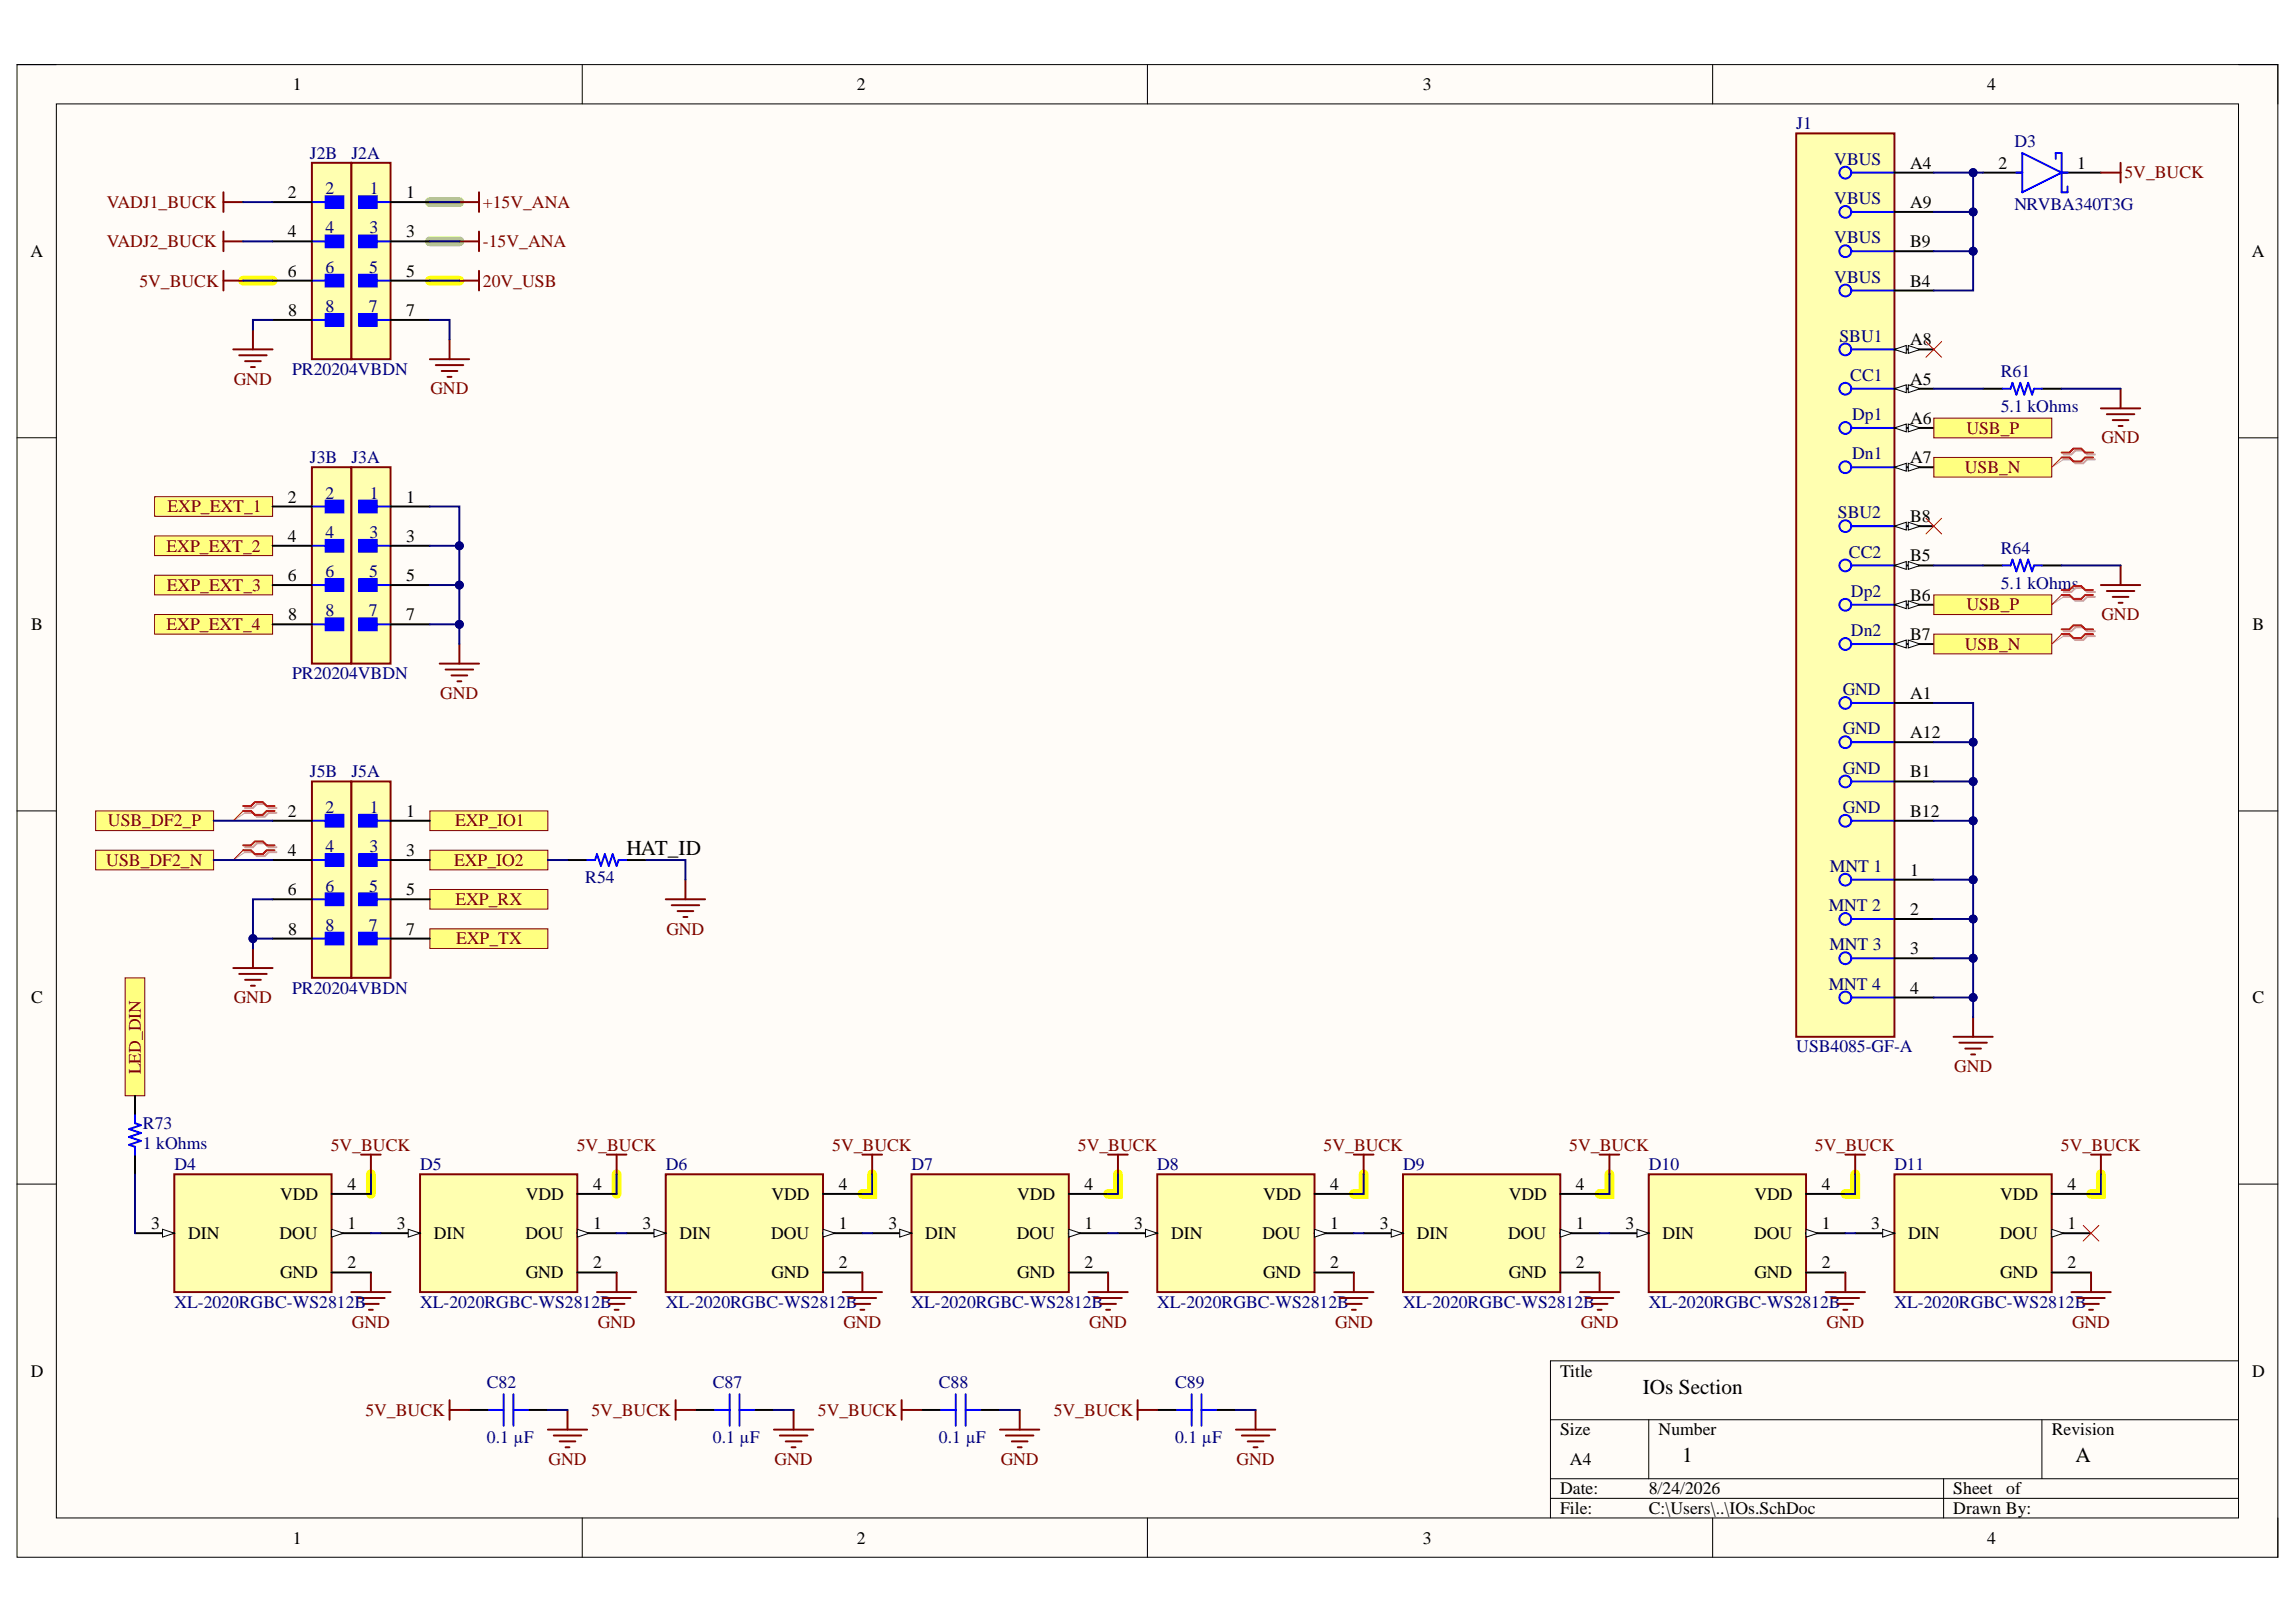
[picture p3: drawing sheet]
<svg xmlns="http://www.w3.org/2000/svg" width="297mm" height="210mm" viewBox="0 0 297 210" stroke-linecap="round" stroke-linejoin="round" font-family="sans-serif">
<defs><g id="words">
<g font-size="2.7">
<text x="81" y="110.7">HAT_ID</text>
<text x="212.5" y="180.3">IOs Section</text>
<text x="217.6" y="189.2">1</text>
<text x="268.5" y="189.2">A</text>
</g>
<g font-size="2.3">
<text x="37.9" y="11.7">1</text>
<text x="110.8" y="11.7">2</text>
<text x="184.1" y="11.7">3</text>
<text x="257.1" y="11.7">4</text>
<text x="247.1" y="21.8">A4</text>
<text x="258.5" y="21.8">2</text>
<text x="268.7" y="21.8">1</text>
<text x="37.2" y="25.6">2</text>
<text x="52.6" y="25.6">1</text>
<text x="247.1" y="26.9">A9</text>
<text x="3.9" y="33.2">A</text>
<text x="37.2" y="30.7">4</text>
<text x="37.2" y="35.8">6</text>
<text x="52.6" y="30.7">3</text>
<text x="52.6" y="35.8">5</text>
<text x="247.1" y="32">B9</text>
<text x="291.3" y="33.2">A</text>
<text x="37.3" y="40.9">8</text>
<text x="52.6" y="40.9">7</text>
<text x="247.1" y="37.1">B4</text>
<text x="247.1" y="44.7">A8</text>
<text x="247.1" y="49.8">A5</text>
<text x="247.1" y="54.9">A6</text>
<text x="247.1" y="59.9">A7</text>
<text x="37.2" y="65">2</text>
<text x="52.6" y="65">1</text>
<text x="37.2" y="70.1">4</text>
<text x="52.6" y="70.1">3</text>
<text x="247.1" y="67.6">B8</text>
<text x="37.2" y="75.2">6</text>
<text x="52.6" y="75.2">5</text>
<text x="247.1" y="72.7">B5</text>
<text x="247.1" y="77.7">B6</text>
<text x="4" y="81.5">B</text>
<text x="37.3" y="80.3">8</text>
<text x="52.6" y="80.3">7</text>
<text x="247.1" y="82.8">B7</text>
<text x="291.4" y="81.5">B</text>
<text x="247.1" y="90.5">A1</text>
<text x="247.1" y="95.5">A12</text>
<text x="247.1" y="100.6">B1</text>
<text x="37.2" y="105.7">2</text>
<text x="52.6" y="105.7">1</text>
<text x="247.1" y="105.7">B12</text>
<text x="37.2" y="110.8">4</text>
<text x="52.6" y="110.8">3</text>
<text x="247.1" y="113.3">1</text>
<text x="37.2" y="115.9">6</text>
<text x="52.6" y="115.9">5</text>
<text x="247.1" y="118.4">2</text>
<text x="37.3" y="121">8</text>
<text x="52.6" y="121">7</text>
<text x="247.1" y="123.5">3</text>
<text x="4" y="129.8">C</text>
<text x="247.1" y="128.6">4</text>
<text x="291.4" y="129.8">C</text>
<text x="36.2" y="155.3">VDD</text>
<text x="44.9" y="154">4</text>
<text x="68" y="155.3">VDD</text>
<text x="76.7" y="154">4</text>
<text x="99.8" y="155.3">VDD</text>
<text x="108.5" y="154">4</text>
<text x="131.6" y="155.3">VDD</text>
<text x="140.3" y="154">4</text>
<text x="163.4" y="155.3">VDD</text>
<text x="172.1" y="154">4</text>
<text x="195.2" y="155.3">VDD</text>
<text x="203.9" y="154">4</text>
<text x="227" y="155.3">VDD</text>
<text x="235.7" y="154">4</text>
<text x="258.8" y="155.3">VDD</text>
<text x="267.5" y="154">4</text>
<text x="19.6" y="159.1">3</text>
<text x="24.3" y="160.3">DIN</text>
<text x="36.1" y="160.3">DOU</text>
<text x="44.9" y="159.1">1</text>
<text x="51.3" y="159.1">3</text>
<text x="56.1" y="160.3">DIN</text>
<text x="68" y="160.3">DOU</text>
<text x="76.7" y="159.1">1</text>
<text x="83.1" y="159.1">3</text>
<text x="87.9" y="160.3">DIN</text>
<text x="99.8" y="160.3">DOU</text>
<text x="108.5" y="159.1">1</text>
<text x="114.9" y="159.1">3</text>
<text x="119.7" y="160.3">DIN</text>
<text x="131.5" y="160.3">DOU</text>
<text x="140.3" y="159.1">1</text>
<text x="146.7" y="159.1">3</text>
<text x="151.5" y="160.3">DIN</text>
<text x="163.3" y="160.3">DOU</text>
<text x="172.1" y="159.1">1</text>
<text x="178.5" y="159.1">3</text>
<text x="183.3" y="160.3">DIN</text>
<text x="195.1" y="160.3">DOU</text>
<text x="203.9" y="159.1">1</text>
<text x="210.3" y="159.1">3</text>
<text x="215.1" y="160.3">DIN</text>
<text x="226.9" y="160.3">DOU</text>
<text x="235.7" y="159.1">1</text>
<text x="242.1" y="159.1">3</text>
<text x="246.9" y="160.3">DIN</text>
<text x="258.7" y="160.3">DOU</text>
<text x="267.5" y="159.1">1</text>
<text x="36.2" y="165.4">GND</text>
<text x="44.9" y="164.1">2</text>
<text x="68" y="165.4">GND</text>
<text x="76.7" y="164.1">2</text>
<text x="99.8" y="165.4">GND</text>
<text x="108.5" y="164.1">2</text>
<text x="131.6" y="165.4">GND</text>
<text x="140.3" y="164.1">2</text>
<text x="163.4" y="165.4">GND</text>
<text x="172.1" y="164.1">2</text>
<text x="195.2" y="165.4">GND</text>
<text x="203.9" y="164.1">2</text>
<text x="227" y="165.4">GND</text>
<text x="235.7" y="164.1">2</text>
<text x="258.8" y="165.4">GND</text>
<text x="267.5" y="164.1">2</text>
<text x="4" y="178.1">D</text>
<text x="201.8" y="178.1">Title</text>
<text x="291.3" y="178.1">D</text>
<text x="201.8" y="185.7">Size</text>
<text x="214.6" y="185.7">Number</text>
<text x="265.4" y="185.7">Revision</text>
<text x="203.1" y="189.6">A4</text>
<text x="201.8" y="193.4">Date:</text>
<text x="201.8" y="195.9">File:</text>
<text x="213.3" y="193.4">8/24/2026</text>
<text x="213.3" y="195.9">C:\Users\..\IOs.SchDoc</text>
<text x="252.7" y="193.4">Sheet</text>
<text x="252.7" y="195.9">Drawn By:</text>
<text x="259.5" y="193.4">of</text>
<text x="37.9" y="199.7">1</text>
<text x="110.8" y="199.7">2</text>
<text x="184.1" y="199.7">3</text>
<text x="257.1" y="199.7">4</text>
</g>
<g font-size="2.3" fill="#000080">
<text x="232.4" y="16.7">J1</text>
<text x="40.1" y="20.6">J2B</text>
<text x="45.5" y="20.6">J2A</text>
<text x="237.3" y="21.3">VBUS</text>
<text x="260.6" y="19">D3</text>
<text x="42.1" y="25.1">2</text>
<text x="47.9" y="25.1">1</text>
<text x="237.3" y="26.4">VBUS</text>
<text x="260.6" y="27.1">NRVBA340T3G</text>
<text x="42.1" y="30.2">4</text>
<text x="42.1" y="35.3">6</text>
<text x="47.7" y="35.3">5</text>
<text x="47.8" y="30.2">3</text>
<text x="237.3" y="31.5">VBUS</text>
<text x="42.1" y="40.4">8</text>
<text x="47.7" y="40.4">7</text>
<text x="237.3" y="36.6">VBUS</text>
<text x="238" y="44.2">SBU1</text>
<text x="37.8" y="48.5">PR20204VBDN</text>
<text x="239.4" y="49.3">CC1</text>
<text x="258.8" y="48.8">R61</text>
<text x="258.8" y="53.3">5.1 kOhms</text>
<text x="40.1" y="59.9">J3B</text>
<text x="45.5" y="59.9">J3A</text>
<text x="239.6" y="54.3">Dp1</text>
<text x="239.6" y="59.4">Dn1</text>
<text x="42.1" y="64.5">2</text>
<text x="47.9" y="64.5">1</text>
<text x="42.1" y="69.6">4</text>
<text x="47.8" y="69.6">3</text>
<text x="237.8" y="67.1">SBU2</text>
<text x="258.8" y="71.6">R64</text>
<text x="42.1" y="74.7">6</text>
<text x="47.7" y="74.7">5</text>
<text x="239.2" y="72.1">CC2</text>
<text x="239.5" y="77.2">Dp2</text>
<text x="258.8" y="76.2">5.1 kOhms</text>
<text x="42.1" y="79.8">8</text>
<text x="47.7" y="79.8">7</text>
<text x="239.5" y="82.3">Dn2</text>
<text x="37.8" y="87.9">PR20204VBDN</text>
<text x="238.4" y="90">GND</text>
<text x="238.4" y="95">GND</text>
<text x="40.1" y="100.6">J5B</text>
<text x="45.5" y="100.6">J5A</text>
<text x="238.4" y="100.1">GND</text>
<text x="42.1" y="105.2">2</text>
<text x="47.9" y="105.2">1</text>
<text x="238.4" y="105.2">GND</text>
<text x="42.1" y="110.3">4</text>
<text x="47.8" y="110.3">3</text>
<text x="236.8" y="112.8">MNT 1</text>
<text x="42.1" y="115.4">6</text>
<text x="47.7" y="115.4">5</text>
<text x="75.7" y="114.3">R54</text>
<text x="236.6" y="117.9">MNT 2</text>
<text x="42.1" y="120.4">8</text>
<text x="47.7" y="120.4">7</text>
<text x="236.7" y="123">MNT 3</text>
<text x="37.8" y="128.6">PR20204VBDN</text>
<text x="236.6" y="128.1">MNT 4</text>
<text x="232.4" y="136.2">USB4085-GF-A</text>
<text x="18.5" y="146.1">R73</text>
<text x="18.5" y="148.7">1 kOhms</text>
<text x="22.6" y="151.4">D4</text>
<text x="54.3" y="151.4">D5</text>
<text x="86.1" y="151.4">D6</text>
<text x="117.9" y="151.4">D7</text>
<text x="149.7" y="151.4">D8</text>
<text x="181.5" y="151.4">D9</text>
<text x="213.3" y="151.4">D10</text>
<text x="245.1" y="151.4">D11</text>
<text x="22.6" y="169.3">XL-2020RGBC-WS2812B</text>
<text x="54.3" y="169.3">XL-2020RGBC-WS2812B</text>
<text x="86.1" y="169.3">XL-2020RGBC-WS2812B</text>
<text x="117.9" y="169.3">XL-2020RGBC-WS2812B</text>
<text x="149.7" y="169.3">XL-2020RGBC-WS2812B</text>
<text x="181.5" y="169.3">XL-2020RGBC-WS2812B</text>
<text x="213.3" y="169.3">XL-2020RGBC-WS2812B</text>
<text x="245.1" y="169.3">XL-2020RGBC-WS2812B</text>
<text x="63" y="179.7">C82</text>
<text x="92.2" y="179.7">C87</text>
<text x="121.5" y="179.7">C88</text>
<text x="152" y="179.7">C89</text>
<text x="63" y="186.8">0.1 µF</text>
<text x="92.2" y="186.8">0.1 µF</text>
<text x="121.5" y="186.8">0.1 µF</text>
<text x="152" y="186.8">0.1 µF</text>
</g>
<g font-size="2.3" fill="#800000">
<text x="274.8" y="23.1">5V_BUCK</text>
<text x="13.8" y="26.9">VADJ1_BUCK</text>
<text x="62.5" y="26.9">+15V_ANA</text>
<text x="13.8" y="32">VADJ2_BUCK</text>
<text x="62.5" y="32">-15V_ANA</text>
<text x="18" y="37.1">5V_BUCK</text>
<text x="62.5" y="37.1">20V_USB</text>
<text x="30.3" y="49.8">GND</text>
<text x="55.7" y="51">GND</text>
<text x="254.4" y="56.1">USB_P</text>
<text x="271.9" y="57.4">GND</text>
<text x="254.2" y="61.2">USB_N</text>
<text x="21.5" y="71.4">EXP_EXT_2</text>
<text x="21.7" y="66.3">EXP_EXT_1</text>
<text x="21.6" y="76.5">EXP_EXT_3</text>
<text x="21.5" y="81.5">EXP_EXT_4</text>
<text x="254.4" y="79">USB_P</text>
<text x="271.9" y="80.3">GND</text>
<text x="254.2" y="84.1">USB_N</text>
<text x="57" y="90.5">GND</text>
<text x="14" y="107">USB_DF2_P</text>
<text x="58.9" y="107">EXP_IO1</text>
<text x="13.8" y="112">USB_DF2_N</text>
<text x="58.7" y="112">EXP_IO2</text>
<text x="58.9" y="117.1">EXP_RX</text>
<text x="59" y="122.2">EXP_TX</text>
<text x="86.2" y="121">GND</text>
<text x="30.3" y="129.8">GND</text>
<text x="18.2" y="139" transform="rotate(-90 18.2 139)">LED_DIN</text>
<text x="252.8" y="138.7">GND</text>
<text x="42.8" y="148.9">5V_BUCK</text>
<text x="74.6" y="148.9">5V_BUCK</text>
<text x="107.7" y="148.9">5V_BUCK</text>
<text x="139.5" y="148.9">5V_BUCK</text>
<text x="171.2" y="148.9">5V_BUCK</text>
<text x="203" y="148.9">5V_BUCK</text>
<text x="234.8" y="148.9">5V_BUCK</text>
<text x="266.6" y="148.9">5V_BUCK</text>
<text x="45.5" y="171.8">GND</text>
<text x="77.3" y="171.8">GND</text>
<text x="109.1" y="171.8">GND</text>
<text x="140.9" y="171.8">GND</text>
<text x="172.7" y="171.8">GND</text>
<text x="204.5" y="171.8">GND</text>
<text x="236.3" y="171.8">GND</text>
<text x="268.1" y="171.8">GND</text>
<text x="47.3" y="183.2">5V_BUCK</text>
<text x="76.5" y="183.2">5V_BUCK</text>
<text x="105.8" y="183.2">5V_BUCK</text>
<text x="136.3" y="183.2">5V_BUCK</text>
<text x="71" y="189.6">GND</text>
<text x="100.2" y="189.6">GND</text>
<text x="129.5" y="189.6">GND</text>
<text x="160" y="189.6">GND</text>
</g>
</g></defs>
<path d="M2.2 8.4h292.5v193.1h-292.5z" fill-rule="evenodd" fill="#fffcf8"/>
<path d="M2.2 8.4h292.5v193.1h-292.5z" fill="none" stroke="#000" stroke-width=".13"/>
<path d="M7.3 13.4h282.3v183h-282.3z" fill-rule="evenodd" fill="#fffcf8"/>
<g fill="none" stroke="#000" stroke-width=".13">
<path d="M2.2 8.4h5.1M7.3 13.4h282.3v183h-282.3zM75.3 8.4v5M148.4 8.4v5M221.6 8.4v5M289.6 8.4h5.1v5M2.2 56.7h5.1M289.6 56.7h5.1M2.2 104.9h5.1M289.6 104.9h5.1M2.2 153.2h5.1M289.6 153.2h5.1"/>
<path d="M289.6 176.1h-89v20.3M75.3 196.4v5.1M148.4 196.4v5.1M200.6 183.7h89M200.6 191.4h89M200.6 193.9h89M213.3 183.7v7.7M221.6 196.4v5.1M251.4 191.4v5M264.2 183.7v7.7M294.7 196.4v5.1"/>
</g>
<path d="M31.5 36.3h3.8M55.6 36.3h3.8M48 152v2.5M79.8 152v2.5M112.8 152v2.5h-1.2M144.6 152v2.5h-1.2M176.4 152v2.5h-1.2M208.2 152v2.5h-1.3M240 152v2.5h-1.3M271.8 152v2.5h-1.3" fill="none" stroke="#ff0" stroke-width="1.3"/>
<path d="M55.6 26.2h3.8M55.6 31.2h3.8" fill="none" stroke="#6eff6e" stroke-width="1.3"/>
<path d="M20 64.3h15.3v2.5h-15.3z" fill-rule="evenodd" fill="#ffff80"/>
<path d="M20 64.3h15.3v2.5h-15.3z" fill="none" stroke="#800000" stroke-width=".13"/>
<path d="M20 69.4h15.3v2.5h-15.3z" fill-rule="evenodd" fill="#ffff80"/>
<path d="M20 69.4h15.3v2.5h-15.3z" fill="none" stroke="#800000" stroke-width=".13"/>
<path d="M20 74.4h15.3v2.6h-15.3z" fill-rule="evenodd" fill="#ffff80"/>
<path d="M20 74.4h15.3v2.6h-15.3z" fill="none" stroke="#800000" stroke-width=".13"/>
<path d="M20 79.5h15.3v2.6h-15.3z" fill-rule="evenodd" fill="#ffff80"/>
<path d="M20 79.5h15.3v2.6h-15.3z" fill="none" stroke="#800000" stroke-width=".13"/>
<g fill="none" stroke="#800000" stroke-width=".25">
<path d="M28.9 24.9v2.5M28.9 30v2.5M28.9 35v2.6M28.9 26.2h2.6M28.9 31.2h2.6M28.9 36.3h2.6M59.4 26.2h2.6M59.4 31.2h2.6M62 24.9v2.5M62 30v2.5M30.2 45.2h5.1M30.9 46h3.6"/>
<path d="M31.7 46.7h2M32.5 47.5h.5M32.7 42.7v2.5M55.6 46.5h5.1M56.4 47.2h3.5M57.1 48h2.1M57.9 48.8h.5M58.2 43.9v2.6M56.9 85.9h5.1M57.6 86.6h3.6M58.4 87.4h2M59.2 88.2h.5"/>
<path d="M59.4 83.3v2.6"/>
</g>
<path d="M12.4 104.9h15.2v2.6h-15.2z" fill-rule="evenodd" fill="#ffff80"/>
<path d="M12.4 104.9h15.2v2.6h-15.2z" fill="none" stroke="#800000" stroke-width=".13"/>
<path d="M12.4 110h15.2v2.6h-15.2z" fill-rule="evenodd" fill="#ffff80"/>
<path d="M12.4 110h15.2v2.6h-15.2z" fill="none" stroke="#800000" stroke-width=".13"/>
<path d="M55.6 104.9h15.3v2.6h-15.3z" fill-rule="evenodd" fill="#ffff80"/>
<path d="M55.6 104.9h15.3v2.6h-15.3z" fill="none" stroke="#800000" stroke-width=".13"/>
<path d="M55.6 120.2h15.3v2.5h-15.3z" fill-rule="evenodd" fill="#ffff80"/>
<path d="M55.6 120.2h15.3v2.5h-15.3z" fill="none" stroke="#800000" stroke-width=".13"/>
<path d="M55.6 115.1h15.3v2.6h-15.3z" fill-rule="evenodd" fill="#ffff80"/>
<path d="M55.6 115.1h15.3v2.6h-15.3z" fill="none" stroke="#800000" stroke-width=".13"/>
<path d="M55.6 110h15.3v2.6h-15.3z" fill-rule="evenodd" fill="#ffff80"/>
<path d="M55.6 110h15.3v2.6h-15.3z" fill="none" stroke="#800000" stroke-width=".13"/>
<path d="M59.4 36.3h2.6M62 35v2.6M86.1 116.4h5.1M86.9 117.1h3.6M87.7 117.9h2M88.4 118.7h.5M88.7 113.8v2.6M30.2 125.3h5.1M30.9 126h3.6M31.7 126.8h2M32.5 127.6h.5M32.7 122.7v2.6" fill="none" stroke="#800000" stroke-width=".25"/>
<path d="M45.4 21.1h5.1v25.4h-5.1z" fill-rule="evenodd" fill="#ffffb0"/>
<path d="M45.4 21.1h5.1v25.4h-5.1z" fill="none" stroke="#800000" stroke-width=".25"/>
<path d="M46.5 25.4h2.2v1.5h-2.2z" fill-rule="evenodd" fill="#00f"/>
<path d="M46.5 25.4h2.2v1.5h-2.2zM48.7 26.2h1.8" fill="none" stroke="#00f" stroke-width=".25"/>
<path d="M46.5 30.5h2.2v1.5h-2.2z" fill-rule="evenodd" fill="#00f"/>
<path d="M46.5 30.5h2.2v1.5h-2.2zM48.7 31.2h1.8" fill="none" stroke="#00f" stroke-width=".25"/>
<path d="M46.5 35.6h2.2v1.5h-2.2z" fill-rule="evenodd" fill="#00f"/>
<path d="M46.5 35.6h2.2v1.5h-2.2zM48.7 36.3h1.8" fill="none" stroke="#00f" stroke-width=".25"/>
<path d="M46.5 40.6h2.2v1.6h-2.2z" fill-rule="evenodd" fill="#00f"/>
<path d="M46.5 40.6h2.2v1.6h-2.2zM48.7 41.4h1.8" fill="none" stroke="#00f" stroke-width=".25"/>
<path d="M50.5 26.2h5.1M50.5 31.2h5.1M50.5 36.3h5.1M50.5 41.4h5.1" fill="none" stroke="#000" stroke-width=".25"/>
<path d="M40.4 21.1h5v25.4h-5z" fill-rule="evenodd" fill="#ffffb0"/>
<path d="M40.4 21.1h5v25.4h-5z" fill="none" stroke="#800000" stroke-width=".25"/>
<path d="M42.1 25.4h2.3v1.5h-2.3z" fill-rule="evenodd" fill="#00f"/>
<path d="M40.4 26.2h1.7M42.1 25.4h2.3v1.5h-2.3z" fill="none" stroke="#00f" stroke-width=".25"/>
<path d="M42.1 30.5h2.3v1.5h-2.3z" fill-rule="evenodd" fill="#00f"/>
<path d="M40.4 31.2h1.7M42.1 30.5h2.3v1.5h-2.3z" fill="none" stroke="#00f" stroke-width=".25"/>
<path d="M42.1 35.6h2.3v1.5h-2.3z" fill-rule="evenodd" fill="#00f"/>
<path d="M40.4 36.3h1.7M42.1 35.6h2.3v1.5h-2.3z" fill="none" stroke="#00f" stroke-width=".25"/>
<path d="M42.1 40.6h2.3v1.6h-2.3z" fill-rule="evenodd" fill="#00f"/>
<path d="M40.4 41.4h1.7M42.1 40.6h2.3v1.6h-2.3z" fill="none" stroke="#00f" stroke-width=".25"/>
<path d="M35.3 26.2h5.1M35.3 31.2h5.1M35.3 36.3h5.1M35.3 41.4h5.1" fill="none" stroke="#000" stroke-width=".25"/>
<path d="M45.4 60.5h5.1v25.4h-5.1z" fill-rule="evenodd" fill="#ffffb0"/>
<path d="M45.4 60.5h5.1v25.4h-5.1z" fill="none" stroke="#800000" stroke-width=".25"/>
<path d="M46.5 64.8h2.2v1.5h-2.2z" fill-rule="evenodd" fill="#00f"/>
<path d="M46.5 64.8h2.2v1.5h-2.2zM48.7 65.5h1.8" fill="none" stroke="#00f" stroke-width=".25"/>
<path d="M46.5 69.9h2.2v1.5h-2.2z" fill-rule="evenodd" fill="#00f"/>
<path d="M46.5 69.9h2.2v1.5h-2.2zM48.7 70.6h1.8" fill="none" stroke="#00f" stroke-width=".25"/>
<path d="M46.5 75h2.2v1.5h-2.2z" fill-rule="evenodd" fill="#00f"/>
<path d="M46.5 75h2.2v1.5h-2.2zM48.7 75.7h1.8" fill="none" stroke="#00f" stroke-width=".25"/>
<path d="M46.5 80h2.2v1.6h-2.2z" fill-rule="evenodd" fill="#00f"/>
<path d="M46.5 80h2.2v1.6h-2.2zM48.7 80.8h1.8" fill="none" stroke="#00f" stroke-width=".25"/>
<path d="M50.5 65.5h5.1M50.5 70.6h5.1M50.5 75.7h5.1M50.5 80.8h5.1" fill="none" stroke="#000" stroke-width=".25"/>
<path d="M40.4 60.5h5v25.4h-5z" fill-rule="evenodd" fill="#ffffb0"/>
<path d="M40.4 60.5h5v25.4h-5z" fill="none" stroke="#800000" stroke-width=".25"/>
<path d="M42.1 64.8h2.3v1.5h-2.3z" fill-rule="evenodd" fill="#00f"/>
<path d="M40.4 65.5h1.7M42.1 64.8h2.3v1.5h-2.3z" fill="none" stroke="#00f" stroke-width=".25"/>
<path d="M42.1 69.9h2.3v1.5h-2.3z" fill-rule="evenodd" fill="#00f"/>
<path d="M40.4 70.6h1.7M42.1 69.9h2.3v1.5h-2.3z" fill="none" stroke="#00f" stroke-width=".25"/>
<path d="M42.1 75h2.3v1.5h-2.3z" fill-rule="evenodd" fill="#00f"/>
<path d="M40.4 75.7h1.7M42.1 75h2.3v1.5h-2.3z" fill="none" stroke="#00f" stroke-width=".25"/>
<path d="M42.1 80h2.3v1.6h-2.3z" fill-rule="evenodd" fill="#00f"/>
<path d="M40.4 80.8h1.7M42.1 80h2.3v1.6h-2.3z" fill="none" stroke="#00f" stroke-width=".25"/>
<path d="M35.3 65.5h5.1M35.3 70.6h5.1M35.3 75.7h5.1M35.3 80.8h5.1" fill="none" stroke="#000" stroke-width=".25"/>
<path d="M45.4 101.1h5.1v25.4h-5.1z" fill-rule="evenodd" fill="#ffffb0"/>
<path d="M45.4 101.1h5.1v25.4h-5.1z" fill="none" stroke="#800000" stroke-width=".25"/>
<path d="M46.5 105.5h2.2v1.5h-2.2z" fill-rule="evenodd" fill="#00f"/>
<path d="M46.5 105.5h2.2v1.5h-2.2zM48.7 106.2h1.8" fill="none" stroke="#00f" stroke-width=".25"/>
<path d="M46.5 110.5h2.2v1.6h-2.2z" fill-rule="evenodd" fill="#00f"/>
<path d="M46.5 110.5h2.2v1.6h-2.2zM48.7 111.3h1.8" fill="none" stroke="#00f" stroke-width=".25"/>
<path d="M46.5 115.6h2.2v1.5h-2.2z" fill-rule="evenodd" fill="#00f"/>
<path d="M46.5 115.6h2.2v1.5h-2.2zM48.7 116.4h1.8" fill="none" stroke="#00f" stroke-width=".25"/>
<path d="M46.5 120.7h2.2v1.5h-2.2z" fill-rule="evenodd" fill="#00f"/>
<path d="M46.5 120.7h2.2v1.5h-2.2zM48.7 121.5h1.8" fill="none" stroke="#00f" stroke-width=".25"/>
<path d="M50.5 106.2h5.1M50.5 111.3h5.1M50.5 116.4h5.1M50.5 121.5h5.1" fill="none" stroke="#000" stroke-width=".25"/>
<path d="M40.4 101.1h5v25.4h-5z" fill-rule="evenodd" fill="#ffffb0"/>
<path d="M40.4 101.1h5v25.4h-5z" fill="none" stroke="#800000" stroke-width=".25"/>
<path d="M42.1 105.5h2.3v1.5h-2.3z" fill-rule="evenodd" fill="#00f"/>
<path d="M40.4 106.2h1.7M42.1 105.5h2.3v1.5h-2.3z" fill="none" stroke="#00f" stroke-width=".25"/>
<path d="M42.1 110.5h2.3v1.6h-2.3z" fill-rule="evenodd" fill="#00f"/>
<path d="M40.4 111.3h1.7M42.1 110.5h2.3v1.6h-2.3z" fill="none" stroke="#00f" stroke-width=".25"/>
<path d="M42.1 115.6h2.3v1.5h-2.3z" fill-rule="evenodd" fill="#00f"/>
<path d="M40.4 116.4h1.7M42.1 115.6h2.3v1.5h-2.3z" fill="none" stroke="#00f" stroke-width=".25"/>
<path d="M42.1 120.7h2.3v1.5h-2.3z" fill-rule="evenodd" fill="#00f"/>
<path d="M76 111.3h1l.2-.8 .5 1.6 .5-1.6 .6 1.6 .5-1.6 .5 1.6 .2-.8h1M40.4 121.5h1.7M42.1 120.7h2.3v1.5h-2.3z" fill="none" stroke="#00f" stroke-width=".25"/>
<path d="M35.3 106.2h5.1M35.3 111.3h5.1M35.3 116.4h5.1M73.4 111.3h2.6M81 111.3h2.6M35.3 121.5h5.1" fill="none" stroke="#000" stroke-width=".25"/>
<path d="M31.7 104.6h1l.5-.5h1l.6 .5h1M31.7 105.2h1l.5 .5h1l.6-.5h1M31.7 109.6h1l.5-.5h1l.6 .5h1M31.7 110.3h1l.5 .5h1l.6-.5h1" fill="none" stroke="#d0a19e" stroke-width=".25"/>
<path d="M31.7 105.2l-1.5 1M31.7 110.3l-1.5 1" fill="none" stroke="#d0a19e" stroke-width=".13"/>
<path d="M31.5 104.3h1l.5-.5h1l.5 .5h1M31.5 104.9h1l.5 .6h1l.5-.6h1M31.5 109.4h1l.5-.5h1l.5 .5h1M31.5 110h1l.5 .5h1l.5-.5h1" fill="none" stroke="#f00" stroke-width=".25"/>
<path d="M31.5 104.9l-1.3 1.3M31.5 110l-1.3 1.3" fill="none" stroke="#f00" stroke-width=".13"/>
<path d="M232.4 17.3h12.7v116.9h-12.7z" fill-rule="evenodd" fill="#ffffb0"/>
<path d="M232.4 17.3h12.7v116.9h-12.7z" fill="none" stroke="#800000" stroke-width=".25"/>
<g fill="none" stroke="#00f" stroke-width=".25">
<path d="M239.5 22.3h5.6M239.5 27.4h5.6M239.5 32.5h5.6M239.5 37.6h5.6M239.5 45.2h5.6M239.5 50.3h5.6M239.5 55.4h5.6M239.5 60.5h5.6M239.5 68.1h5.6M239.5 73.2h5.6M239.5 78.3h5.6M239.5 83.3h5.6"/>
<path d="M239.5 91h5.6M239.5 96h5.6M239.5 101.1h5.6M239.5 106.2h5.6M239.5 113.8h5.6M239.5 118.9h5.6M239.5 124h5.6M239.5 129.1h5.6"/>
<circle cx="238.7" cy="37.6" r=".76"/>
<circle cx="238.7" cy="27.4" r=".76"/>
<circle cx="238.7" cy="32.5" r=".76"/>
<circle cx="238.7" cy="22.3" r=".77"/>
<circle cx="238.7" cy="50.3" r=".76"/>
<circle cx="238.7" cy="45.2" r=".76"/>
<circle cx="238.7" cy="55.4" r=".77"/>
<circle cx="238.7" cy="60.5" r=".76"/>
<circle cx="238.7" cy="78.3" r=".76"/>
<circle cx="238.7" cy="68.1" r=".76"/>
<circle cx="238.7" cy="73.2" r=".76"/>
<circle cx="238.7" cy="91" r=".76"/>
<circle cx="238.7" cy="96" r=".77"/>
<circle cx="238.7" cy="83.3" r=".77"/>
<circle cx="238.7" cy="118.9" r=".76"/>
<circle cx="238.7" cy="101.1" r=".76"/>
<circle cx="238.7" cy="113.8" r=".76"/>
<circle cx="238.7" cy="106.2" r=".76"/>
<circle cx="238.7" cy="129.1" r=".76"/>
<circle cx="238.7" cy="124" r=".77"/>
</g>
<path d="M245.1 22.3h5.1M245.1 50.3h5.1M245.1 91h5.1M245.1 113.8h5.1M245.1 118.9h5.1M245.1 124h5.1M245.1 129.1h5.1" fill="none" stroke="#000" stroke-width=".25"/>
<path d="M245.1 50.3l1.5-.5v1z" fill="#f8fcff"/>
<path d="M245.1 50.3l1.5-.5v1z" fill="none" stroke="#000" stroke-width=".13"/>
<path d="M246.9 49.8l1.5 .5-1.5 .5z" fill="#f8fcff"/>
<path d="M246.9 49.8l1.5 .5-1.5 .5z" fill="none" stroke="#000" stroke-width=".13"/>
<path d="M245.1 55.4h5.1" fill="none" stroke="#000" stroke-width=".25"/>
<path d="M245.1 55.4l1.5-.5v1z" fill="#f8fcff"/>
<path d="M245.1 55.4l1.5-.5v1z" fill="none" stroke="#000" stroke-width=".13"/>
<path d="M246.9 54.9l1.5 .5-1.5 .5z" fill="#f8fcff"/>
<path d="M246.9 54.9l1.5 .5-1.5 .5z" fill="none" stroke="#000" stroke-width=".13"/>
<path d="M245.1 60.5h5.1" fill="none" stroke="#000" stroke-width=".25"/>
<path d="M245.1 60.5l1.5-.5v1z" fill="#f8fcff"/>
<path d="M245.1 60.5l1.5-.5v1z" fill="none" stroke="#000" stroke-width=".13"/>
<path d="M246.9 60l1.5 .5-1.5 .5z" fill="#f8fcff"/>
<path d="M246.9 60l1.5 .5-1.5 .5z" fill="none" stroke="#000" stroke-width=".13"/>
<path d="M245.1 45.2h5.1" fill="none" stroke="#000" stroke-width=".25"/>
<path d="M245.1 45.2l1.5-.5v1z" fill="#f8fcff"/>
<path d="M245.1 45.2l1.5-.5v1z" fill="none" stroke="#000" stroke-width=".13"/>
<path d="M246.9 44.7l1.5 .5-1.5 .5z" fill="#f8fcff"/>
<path d="M246.9 44.7l1.5 .5-1.5 .5z" fill="none" stroke="#000" stroke-width=".13"/>
<path d="M245.1 27.4h5.1M245.1 37.6h5.1M245.1 73.2h5.1M245.1 96h5.1M245.1 101.1h5.1" fill="none" stroke="#000" stroke-width=".25"/>
<path d="M245.1 73.2l1.5-.5v1z" fill="#f8fcff"/>
<path d="M245.1 73.2l1.5-.5v1z" fill="none" stroke="#000" stroke-width=".13"/>
<path d="M246.9 72.7l1.5 .5-1.5 .5z" fill="#f8fcff"/>
<path d="M246.9 72.7l1.5 .5-1.5 .5z" fill="none" stroke="#000" stroke-width=".13"/>
<path d="M245.1 78.3h5.1" fill="none" stroke="#000" stroke-width=".25"/>
<path d="M245.1 78.3l1.5-.5v1z" fill="#f8fcff"/>
<path d="M245.1 78.3l1.5-.5v1z" fill="none" stroke="#000" stroke-width=".13"/>
<path d="M246.9 77.8l1.5 .5-1.5 .5z" fill="#f8fcff"/>
<path d="M246.9 77.8l1.5 .5-1.5 .5z" fill="none" stroke="#000" stroke-width=".13"/>
<path d="M245.1 83.3h5.1" fill="none" stroke="#000" stroke-width=".25"/>
<path d="M245.1 83.3l1.5-.5v1.1z" fill="#f8fcff"/>
<path d="M245.1 83.3l1.5-.5v1.1z" fill="none" stroke="#000" stroke-width=".13"/>
<path d="M246.9 82.8l1.5 .5-1.5 .6z" fill="#f8fcff"/>
<path d="M246.9 82.8l1.5 .5-1.5 .6z" fill="none" stroke="#000" stroke-width=".13"/>
<path d="M245.1 68.1h5.1" fill="none" stroke="#000" stroke-width=".25"/>
<path d="M245.1 68.1l1.5-.5v1z" fill="#f8fcff"/>
<path d="M245.1 68.1l1.5-.5v1z" fill="none" stroke="#000" stroke-width=".13"/>
<path d="M246.9 67.6l1.5 .5-1.5 .5z" fill="#f8fcff"/>
<path d="M246.9 67.6l1.5 .5-1.5 .5z" fill="none" stroke="#000" stroke-width=".13"/>
<path d="M245.1 32.5h5.1M245.1 106.2h5.1" fill="none" stroke="#000" stroke-width=".25"/>
<g fill="none" stroke="#800000" stroke-width=".25">
<path d="M271.8 52.8h5.1M272.6 53.6h3.5M273.3 54.4h2.1M274.1 55.1h.5M274.3 50.3v2.5M271.8 75.7h5.1M272.6 76.5h3.5M273.3 77.2h2.1M274.1 78h.5M274.3 73.2v2.5M252.7 134.2h5.1M253.5 134.9h3.5"/>
<path d="M254.3 135.7h2M255 136.5h.5M255.3 131.6v2.6"/>
</g>
<path d="M249.2 44.2l2 2M251.2 44.2l-2 2M249.2 67.1l2 2M251.2 67.1l-2 2" fill="none" stroke="#f00" stroke-width=".13"/>
<path d="M250.2 54.1h15.2v2.6h-15.2z" fill-rule="evenodd" fill="#ffff80"/>
<path d="M250.2 54.1h15.2v2.6h-15.2z" fill="none" stroke="#800000" stroke-width=".13"/>
<path d="M250.2 59.2h15.2v2.5h-15.2z" fill-rule="evenodd" fill="#ffff80"/>
<path d="M250.2 59.2h15.2v2.5h-15.2z" fill="none" stroke="#800000" stroke-width=".13"/>
<path d="M250.2 77h15.2v2.5h-15.2z" fill-rule="evenodd" fill="#ffff80"/>
<path d="M250.2 77h15.2v2.5h-15.2z" fill="none" stroke="#800000" stroke-width=".13"/>
<path d="M250.2 82.1h15.2v2.5h-15.2z" fill-rule="evenodd" fill="#ffff80"/>
<path d="M250.2 82.1h15.2v2.5h-15.2z" fill="none" stroke="#800000" stroke-width=".13"/>
<path d="M256.5 22.3h5.1M266.7 22.3h5.1M256.5 50.3h2.6M264.2 50.3h2.5M256.5 73.2h2.6M264.2 73.2h2.5" fill="none" stroke="#000" stroke-width=".25"/>
<path d="M261.6 19.8l5.1 2.5-5.1 2.6zM260.9 22.3h.7M266 20.6v-.8h.7v5.1h.8v-.8M266.7 22.3h.8M259.1 50.3h1l.3-.8 .5 1.6 .5-1.6 .5 1.6 .5-1.6 .5 1.6 .2-.8h1.1M259.1 73.2h1l.3-.8 .5 1.5 .5-1.5 .5 1.5 .5-1.5 .5 1.5 .2-.7h1.1" fill="none" stroke="#00f" stroke-width=".25"/>
<path d="M267 58.8h1l.5-.5h1l.5 .5h1M267 59.5h1l.5 .5h1l.5-.5h1M267 76.6h1l.5-.5h1l.5 .5h1M267 77.2h1l.5 .6h1l.5-.6h1M267 81.7h1l.5-.5h1l.5 .5h1M267 82.3h1l.5 .5h1l.5-.5h1" fill="none" stroke="#d0a19e" stroke-width=".25"/>
<path d="M267 59.5l-1.6 1M267 77.2l-1.6 1.1M267 82.3l-1.6 1" fill="none" stroke="#d0a19e" stroke-width=".13"/>
<path d="M266.7 58.6h1l.5-.5h1.1l.5 .5h1M266.7 59.2h1l.5 .5h1.1l.5-.5h1M266.7 76.3h1l.5-.5h1.1l.5 .5h1M266.7 77h1l.5 .5h1.1l.5-.5h1M266.7 81.4h1l.5-.5h1.1l.5 .5h1M266.7 82.1h1l.5 .5h1.1l.5-.5h1" fill="none" stroke="#f00" stroke-width=".25"/>
<path d="M266.7 59.2l-1.3 1.3M266.7 77l-1.3 1.3M266.7 82.1l-1.3 1.2" fill="none" stroke="#f00" stroke-width=".13"/>
<path d="M271.8 22.3h2.5M274.3 21.1v2.5M46.7 149.4h2.6M48 149.4v2.6M45.4 167.2h5.1M46.2 168h3.6M47 168.7h2M47.7 169.5h.5M48 164.7v2.5" fill="none" stroke="#800000" stroke-width=".25"/>
<path d="M54.3 152h20.4v15.2h-20.4z" fill-rule="evenodd" fill="#ffffb0"/>
<path d="M54.3 152h20.4v15.2h-20.4z" fill="none" stroke="#800000" stroke-width=".25"/>
<path d="M49.3 159.6h5" fill="none" stroke="#000" stroke-width=".25"/>
<path d="M52.8 159.1l1.5 .5-1.5 .5z" fill="#f8fcff"/>
<path d="M52.8 159.1l1.5 .5-1.5 .5z" fill="none" stroke="#000" stroke-width=".13"/>
<path d="M74.7 154.5h5.1M74.7 159.6h5.1" fill="none" stroke="#000" stroke-width=".25"/>
<path d="M74.7 159.1l1.5 .5-1.5 .5z" fill="#f8fcff"/>
<path d="M74.7 159.1l1.5 .5-1.5 .5z" fill="none" stroke="#000" stroke-width=".13"/>
<path d="M74.7 164.7h5.1" fill="none" stroke="#000" stroke-width=".25"/>
<path d="M78.5 149.4h2.5M79.8 149.4v2.6M77.2 167.2h5.1M78 168h3.6M78.8 168.7h2M79.5 169.5h.5M79.8 164.7v2.5" fill="none" stroke="#800000" stroke-width=".25"/>
<path d="M86.1 152h20.4v15.2h-20.4z" fill-rule="evenodd" fill="#ffffb0"/>
<path d="M86.1 152h20.4v15.2h-20.4z" fill="none" stroke="#800000" stroke-width=".25"/>
<path d="M81 159.6h5.1" fill="none" stroke="#000" stroke-width=".25"/>
<path d="M84.6 159.1l1.5 .5-1.5 .5z" fill="#f8fcff"/>
<path d="M84.6 159.1l1.5 .5-1.5 .5z" fill="none" stroke="#000" stroke-width=".13"/>
<path d="M106.5 154.5h5.1M106.5 159.6h5.1" fill="none" stroke="#000" stroke-width=".25"/>
<path d="M106.5 159.1l1.5 .5-1.5 .5z" fill="#f8fcff"/>
<path d="M106.5 159.1l1.5 .5-1.5 .5z" fill="none" stroke="#000" stroke-width=".13"/>
<path d="M106.5 164.7h5.1" fill="none" stroke="#000" stroke-width=".25"/>
<path d="M111.6 149.4h2.5M112.8 149.4v2.6M109 167.2h5.1M109.8 168h3.5M110.6 168.7h2M111.3 169.5h.5M111.6 164.7v2.5" fill="none" stroke="#800000" stroke-width=".25"/>
<path d="M117.9 152h20.4v15.2h-20.4z" fill-rule="evenodd" fill="#ffffb0"/>
<path d="M117.9 152h20.4v15.2h-20.4z" fill="none" stroke="#800000" stroke-width=".25"/>
<path d="M112.8 159.6h5.1" fill="none" stroke="#000" stroke-width=".25"/>
<path d="M116.4 159.1l1.5 .5-1.5 .5z" fill="#f8fcff"/>
<path d="M116.4 159.1l1.5 .5-1.5 .5z" fill="none" stroke="#000" stroke-width=".13"/>
<path d="M138.3 154.5h5.1M138.3 159.6h5.1" fill="none" stroke="#000" stroke-width=".25"/>
<path d="M138.3 159.1l1.5 .5-1.5 .5z" fill="#f8fcff"/>
<path d="M138.3 159.1l1.5 .5-1.5 .5z" fill="none" stroke="#000" stroke-width=".13"/>
<path d="M138.3 164.7h5.1" fill="none" stroke="#000" stroke-width=".25"/>
<path d="M143.4 149.4h2.5M144.6 149.4v2.6M140.8 167.2h5.1M141.6 168h3.5M142.3 168.7h2.1M143.1 169.5h.5M143.4 164.7v2.5" fill="none" stroke="#800000" stroke-width=".25"/>
<path d="M149.7 152h20.4v15.2h-20.4z" fill-rule="evenodd" fill="#ffffb0"/>
<path d="M149.7 152h20.4v15.2h-20.4z" fill="none" stroke="#800000" stroke-width=".25"/>
<path d="M144.6 159.6h5.1" fill="none" stroke="#000" stroke-width=".25"/>
<path d="M148.2 159.1l1.5 .5-1.5 .5z" fill="#f8fcff"/>
<path d="M148.2 159.1l1.5 .5-1.5 .5z" fill="none" stroke="#000" stroke-width=".13"/>
<path d="M170.1 154.5h5.1M170.1 159.6h5.1" fill="none" stroke="#000" stroke-width=".25"/>
<path d="M170.1 159.1l1.5 .5-1.5 .5z" fill="#f8fcff"/>
<path d="M170.1 159.1l1.5 .5-1.5 .5z" fill="none" stroke="#000" stroke-width=".13"/>
<path d="M170.1 164.7h5.1" fill="none" stroke="#000" stroke-width=".25"/>
<path d="M175.2 149.4h2.5M176.4 149.4v2.6M172.6 167.2h5.1M173.4 168h3.5M174.1 168.7h2.1M174.9 169.5h.5M175.2 164.7v2.5" fill="none" stroke="#800000" stroke-width=".25"/>
<path d="M181.5 152h20.4v15.2h-20.4z" fill-rule="evenodd" fill="#ffffb0"/>
<path d="M181.5 152h20.4v15.2h-20.4z" fill="none" stroke="#800000" stroke-width=".25"/>
<path d="M176.4 159.6h5.1" fill="none" stroke="#000" stroke-width=".25"/>
<path d="M180 159.1l1.5 .5-1.5 .5z" fill="#f8fcff"/>
<path d="M180 159.1l1.5 .5-1.5 .5z" fill="none" stroke="#000" stroke-width=".13"/>
<path d="M201.9 154.5h5M201.9 159.6h5" fill="none" stroke="#000" stroke-width=".25"/>
<path d="M201.9 159.1l1.5 .5-1.5 .5z" fill="#f8fcff"/>
<path d="M201.9 159.1l1.5 .5-1.5 .5z" fill="none" stroke="#000" stroke-width=".13"/>
<path d="M201.9 164.7h5" fill="none" stroke="#000" stroke-width=".25"/>
<path d="M206.9 149.4h2.6M208.2 149.4v2.6M204.4 167.2h5.1M205.2 168h3.5M205.9 168.7h2.1M206.7 169.5h.5M206.9 164.7v2.5" fill="none" stroke="#800000" stroke-width=".25"/>
<path d="M213.3 152h20.4v15.2h-20.4z" fill-rule="evenodd" fill="#ffffb0"/>
<path d="M213.3 152h20.4v15.2h-20.4z" fill="none" stroke="#800000" stroke-width=".25"/>
<path d="M208.2 159.6h5.1" fill="none" stroke="#000" stroke-width=".25"/>
<path d="M211.8 159.1l1.5 .5-1.5 .5z" fill="#f8fcff"/>
<path d="M211.8 159.1l1.5 .5-1.5 .5z" fill="none" stroke="#000" stroke-width=".13"/>
<path d="M233.7 154.5h5M233.7 159.6h5" fill="none" stroke="#000" stroke-width=".25"/>
<path d="M233.7 159.1l1.5 .5-1.5 .5z" fill="#f8fcff"/>
<path d="M233.7 159.1l1.5 .5-1.5 .5z" fill="none" stroke="#000" stroke-width=".13"/>
<path d="M233.7 164.7h5" fill="none" stroke="#000" stroke-width=".25"/>
<path d="M238.7 149.4h2.6M240 149.4v2.6M236.2 167.2h5.1M237 168h3.5M237.7 168.7h2.1M238.5 169.5h.5M238.7 164.7v2.5" fill="none" stroke="#800000" stroke-width=".25"/>
<path d="M245.1 152h20.3v15.2h-20.3z" fill-rule="evenodd" fill="#ffffb0"/>
<path d="M245.1 152h20.3v15.2h-20.3z" fill="none" stroke="#800000" stroke-width=".25"/>
<path d="M240 159.6h5.1" fill="none" stroke="#000" stroke-width=".25"/>
<path d="M243.6 159.1l1.5 .5-1.5 .5z" fill="#f8fcff"/>
<path d="M243.6 159.1l1.5 .5-1.5 .5z" fill="none" stroke="#000" stroke-width=".13"/>
<path d="M265.4 154.5h5.1M265.4 159.6h5.1" fill="none" stroke="#000" stroke-width=".25"/>
<path d="M265.4 159.1l1.6 .5-1.6 .5z" fill="#f8fcff"/>
<path d="M265.4 159.1l1.6 .5-1.6 .5z" fill="none" stroke="#000" stroke-width=".13"/>
<path d="M265.4 164.7h5.1" fill="none" stroke="#000" stroke-width=".25"/>
<path d="M270.5 149.4h2.6M271.8 149.4v2.6M268 167.2h5.1M268.7 168h3.6M269.5 168.7h2M270.3 169.5h.5M270.5 164.7v2.5" fill="none" stroke="#800000" stroke-width=".25"/>
<path d="M269.5 158.6l2 2M271.5 158.6l-2 2" fill="none" stroke="#f00" stroke-width=".13"/>
<path d="M22.5 152h20.4v15.2h-20.4z" fill-rule="evenodd" fill="#ffffb0"/>
<path d="M22.5 152h20.4v15.2h-20.4z" fill="none" stroke="#800000" stroke-width=".25"/>
<path d="M17.5 159.6h5" fill="none" stroke="#000" stroke-width=".25"/>
<path d="M21 159.1l1.5 .5-1.5 .5z" fill="#f8fcff"/>
<path d="M21 159.1l1.5 .5-1.5 .5z" fill="none" stroke="#000" stroke-width=".13"/>
<path d="M42.9 154.5h5.1M42.9 159.6h5.1" fill="none" stroke="#000" stroke-width=".25"/>
<path d="M42.9 159.1l1.5 .5-1.5 .5z" fill="#f8fcff"/>
<path d="M42.9 159.1l1.5 .5-1.5 .5z" fill="none" stroke="#000" stroke-width=".13"/>
<path d="M42.9 164.7h5.1" fill="none" stroke="#000" stroke-width=".25"/>
<path d="M16.2 126.5h2.5v15.3h-2.5z" fill-rule="evenodd" fill="#ffff80"/>
<path d="M16.2 126.5h2.5v15.3h-2.5z" fill="none" stroke="#800000" stroke-width=".13"/>
<path d="M17.5 141.8v2.5M17.5 149.4v2.6M60.7 182.5h2.6M68.3 182.5h2.6M89.9 182.5h2.6M97.6 182.5h2.5M119.2 182.5h2.5M126.8 182.5h2.6M149.7 182.5h2.6M157.3 182.5h2.6" fill="none" stroke="#000" stroke-width=".25"/>
<g fill="none" stroke="#00f" stroke-width=".25">
<path d="M17.5 144.3v1.1l.7 .2-1.5 .5 1.5 .5-1.5 .5 1.5 .5-1.5 .6 .8 .2v1M63.3 182.5h1.9M65.2 180.4v4.1M66.4 182.5h1.9M66.4 180.4v4.1M92.5 182.5h1.9M94.4 180.4v4.1M95.7 182.5h1.9M95.7 180.4v4.1M121.7 182.5h1.9M123.6 180.4v4.1M124.9 182.5h1.9"/>
<path d="M124.9 180.4v4.1M152.3 182.5h1.9M154.2 180.4v4.1M155.4 182.5h1.9M155.4 180.4v4.1"/>
</g>
<g fill="none" stroke="#800000" stroke-width=".25">
<path d="M58.2 181.2v2.5M58.2 182.5h2.5M70.9 185h5.1M71.6 185.8h3.6M72.4 186.5h2M73.2 187.3h.5M73.4 182.5v2.5M87.4 182.5h2.5M87.4 181.2v2.5M100.1 185h5.1M100.9 185.8h3.6M101.6 186.5h2.1"/>
<path d="M102.4 187.3h.5M102.7 182.5v2.5M116.7 182.5h2.5M116.7 181.2v2.5M129.4 185h5.1M130.1 185.8h3.6M130.9 186.5h2M131.7 187.3h.5M131.9 182.5v2.5M147.2 182.5h2.5M147.2 181.2v2.5M159.9 185h5.1"/>
<path d="M160.7 185.8h3.5M161.4 186.5h2M162.2 187.3h.5M162.4 182.5v2.5"/>
</g>
<path d="M55.6 80.8h3.8v2.5" fill="none" stroke="#000080" stroke-width=".25"/>
<circle cx="59.4" cy="80.8" r=".51" fill="#000080"/>
<circle cx="59.4" cy="80.8" r=".51" fill="none" stroke="#000080" stroke-width=".13"/>
<path d="M55.6 75.7h3.8" fill="none" stroke="#000080" stroke-width=".25"/>
<circle cx="59.4" cy="75.7" r=".51" fill="#000080"/>
<circle cx="59.4" cy="75.7" r=".51" fill="none" stroke="#000080" stroke-width=".13"/>
<path d="M55.6 70.6h3.8" fill="none" stroke="#000080" stroke-width=".25"/>
<circle cx="59.4" cy="70.6" r=".51" fill="#000080"/>
<circle cx="59.4" cy="70.6" r=".51" fill="none" stroke="#000080" stroke-width=".13"/>
<path d="M35.3 41.4h-2.6v1.3M55.6 41.4h2.6v2.5M35.3 116.4h-2.6v6.3" fill="none" stroke="#000080" stroke-width=".25"/>
<circle cx="32.7" cy="121.5" r=".51" fill="#000080"/>
<circle cx="32.7" cy="121.5" r=".51" fill="none" stroke="#000080" stroke-width=".13"/>
<path d="M32.7 121.5h2.6" fill="none" stroke="#000080" stroke-width=".25"/>
<circle cx="32.7" cy="121.5" r=".51" fill="#000080"/>
<circle cx="32.7" cy="121.5" r=".51" fill="none" stroke="#000080" stroke-width=".13"/>
<path d="M55.6 65.5h3.8v15.3M83.6 111.3h5.1v2.5" fill="none" stroke="#000080" stroke-width=".25"/>
<circle cx="59.4" cy="80.8" r=".51" fill="#000080"/>
<circle cx="59.4" cy="80.8" r=".51" fill="none" stroke="#000080" stroke-width=".13"/>
<circle cx="59.4" cy="75.7" r=".51" fill="#000080"/>
<circle cx="59.4" cy="75.7" r=".51" fill="none" stroke="#000080" stroke-width=".13"/>
<circle cx="59.4" cy="70.6" r=".51" fill="#000080"/>
<circle cx="59.4" cy="70.6" r=".51" fill="none" stroke="#000080" stroke-width=".13"/>
<path d="M250.2 27.4h5.1M27.6 111.3h7.7M27.6 106.2h7.7M70.9 111.3h2.5" fill="none" stroke="#000080" stroke-width=".25"/>
<circle cx="255.3" cy="27.4" r=".51" fill="#000080"/>
<circle cx="255.3" cy="27.4" r=".51" fill="none" stroke="#000080" stroke-width=".13"/>
<path d="M250.2 32.5h5.1" fill="none" stroke="#000080" stroke-width=".25"/>
<circle cx="255.3" cy="32.5" r=".51" fill="#000080"/>
<circle cx="255.3" cy="32.5" r=".51" fill="none" stroke="#000080" stroke-width=".13"/>
<path d="M250.2 113.8h5.1" fill="none" stroke="#000080" stroke-width=".25"/>
<circle cx="255.3" cy="113.8" r=".51" fill="#000080"/>
<circle cx="255.3" cy="113.8" r=".51" fill="none" stroke="#000080" stroke-width=".13"/>
<path d="M250.2 118.9h5.1" fill="none" stroke="#000080" stroke-width=".25"/>
<circle cx="255.3" cy="118.9" r=".51" fill="#000080"/>
<circle cx="255.3" cy="118.9" r=".51" fill="none" stroke="#000080" stroke-width=".13"/>
<path d="M250.2 124h5.1" fill="none" stroke="#000080" stroke-width=".25"/>
<circle cx="255.3" cy="124" r=".51" fill="#000080"/>
<circle cx="255.3" cy="124" r=".51" fill="none" stroke="#000080" stroke-width=".13"/>
<path d="M250.2 129.1h5.1" fill="none" stroke="#000080" stroke-width=".25"/>
<circle cx="255.3" cy="129.1" r=".51" fill="#000080"/>
<circle cx="255.3" cy="129.1" r=".51" fill="none" stroke="#000080" stroke-width=".13"/>
<path d="M250.2 96h5.1" fill="none" stroke="#000080" stroke-width=".25"/>
<circle cx="255.3" cy="96" r=".51" fill="#000080"/>
<circle cx="255.3" cy="96" r=".51" fill="none" stroke="#000080" stroke-width=".13"/>
<path d="M250.2 101.1h5.1" fill="none" stroke="#000080" stroke-width=".25"/>
<circle cx="255.3" cy="101.1" r=".51" fill="#000080"/>
<circle cx="255.3" cy="101.1" r=".51" fill="none" stroke="#000080" stroke-width=".13"/>
<path d="M250.2 106.2h5.1" fill="none" stroke="#000080" stroke-width=".25"/>
<circle cx="255.3" cy="106.2" r=".51" fill="#000080"/>
<circle cx="255.3" cy="106.2" r=".51" fill="none" stroke="#000080" stroke-width=".13"/>
<path d="M250.2 91h5.1v40.6" fill="none" stroke="#000080" stroke-width=".25"/>
<circle cx="255.3" cy="129.1" r=".51" fill="#000080"/>
<circle cx="255.3" cy="129.1" r=".51" fill="none" stroke="#000080" stroke-width=".13"/>
<circle cx="255.3" cy="124" r=".51" fill="#000080"/>
<circle cx="255.3" cy="124" r=".51" fill="none" stroke="#000080" stroke-width=".13"/>
<circle cx="255.3" cy="118.9" r=".51" fill="#000080"/>
<circle cx="255.3" cy="118.9" r=".51" fill="none" stroke="#000080" stroke-width=".13"/>
<circle cx="255.3" cy="113.8" r=".51" fill="#000080"/>
<circle cx="255.3" cy="113.8" r=".51" fill="none" stroke="#000080" stroke-width=".13"/>
<circle cx="255.3" cy="106.2" r=".51" fill="#000080"/>
<circle cx="255.3" cy="106.2" r=".51" fill="none" stroke="#000080" stroke-width=".13"/>
<circle cx="255.3" cy="101.1" r=".51" fill="#000080"/>
<circle cx="255.3" cy="101.1" r=".51" fill="none" stroke="#000080" stroke-width=".13"/>
<circle cx="255.3" cy="96" r=".51" fill="#000080"/>
<circle cx="255.3" cy="96" r=".51" fill="none" stroke="#000080" stroke-width=".13"/>
<path d="M255.3 22.3v15.3h-5.1M250.2 50.3h6.3M266.7 50.3h7.6M250.2 73.2h6.3M266.7 73.2h7.6" fill="none" stroke="#000080" stroke-width=".25"/>
<circle cx="255.3" cy="22.3" r=".51" fill="#000080"/>
<circle cx="255.3" cy="22.3" r=".51" fill="none" stroke="#000080" stroke-width=".13"/>
<circle cx="255.3" cy="27.4" r=".51" fill="#000080"/>
<circle cx="255.3" cy="27.4" r=".51" fill="none" stroke="#000080" stroke-width=".13"/>
<circle cx="255.3" cy="32.5" r=".51" fill="#000080"/>
<circle cx="255.3" cy="32.5" r=".51" fill="none" stroke="#000080" stroke-width=".13"/>
<path d="M250.2 22.3h6.3" fill="none" stroke="#000080" stroke-width=".25"/>
<circle cx="255.3" cy="22.3" r=".51" fill="#000080"/>
<circle cx="255.3" cy="22.3" r=".51" fill="none" stroke="#000080" stroke-width=".13"/>
<g fill="none" stroke="#000080" stroke-width=".25">
<path d="M31.5 36.3h3.8M31.5 26.2h3.8M31.5 31.2h3.8M55.6 36.3h3.8M55.6 26.2h3.8M55.6 31.2h3.8M17.5 152v7.6M48 152v2.5M48 159.6h1.3M79.8 152v2.5M79.8 159.6h1.2M111.6 159.6h1.2"/>
<path d="M112.8 152v2.5h-1.2M143.4 159.6h1.2M144.6 152v2.5h-1.2M175.2 159.6h1.2M176.4 152v2.5h-1.2M206.9 159.6h1.3M208.2 152v2.5h-1.3M238.7 159.6h1.3M240 152v2.5h-1.3M271.8 152v2.5h-1.3M70.9 182.5h2.5M100.1 182.5h2.6"/>
<path d="M129.4 182.5h2.5M159.9 182.5h2.5"/>
</g>
<use href="#words"/>
</svg>
